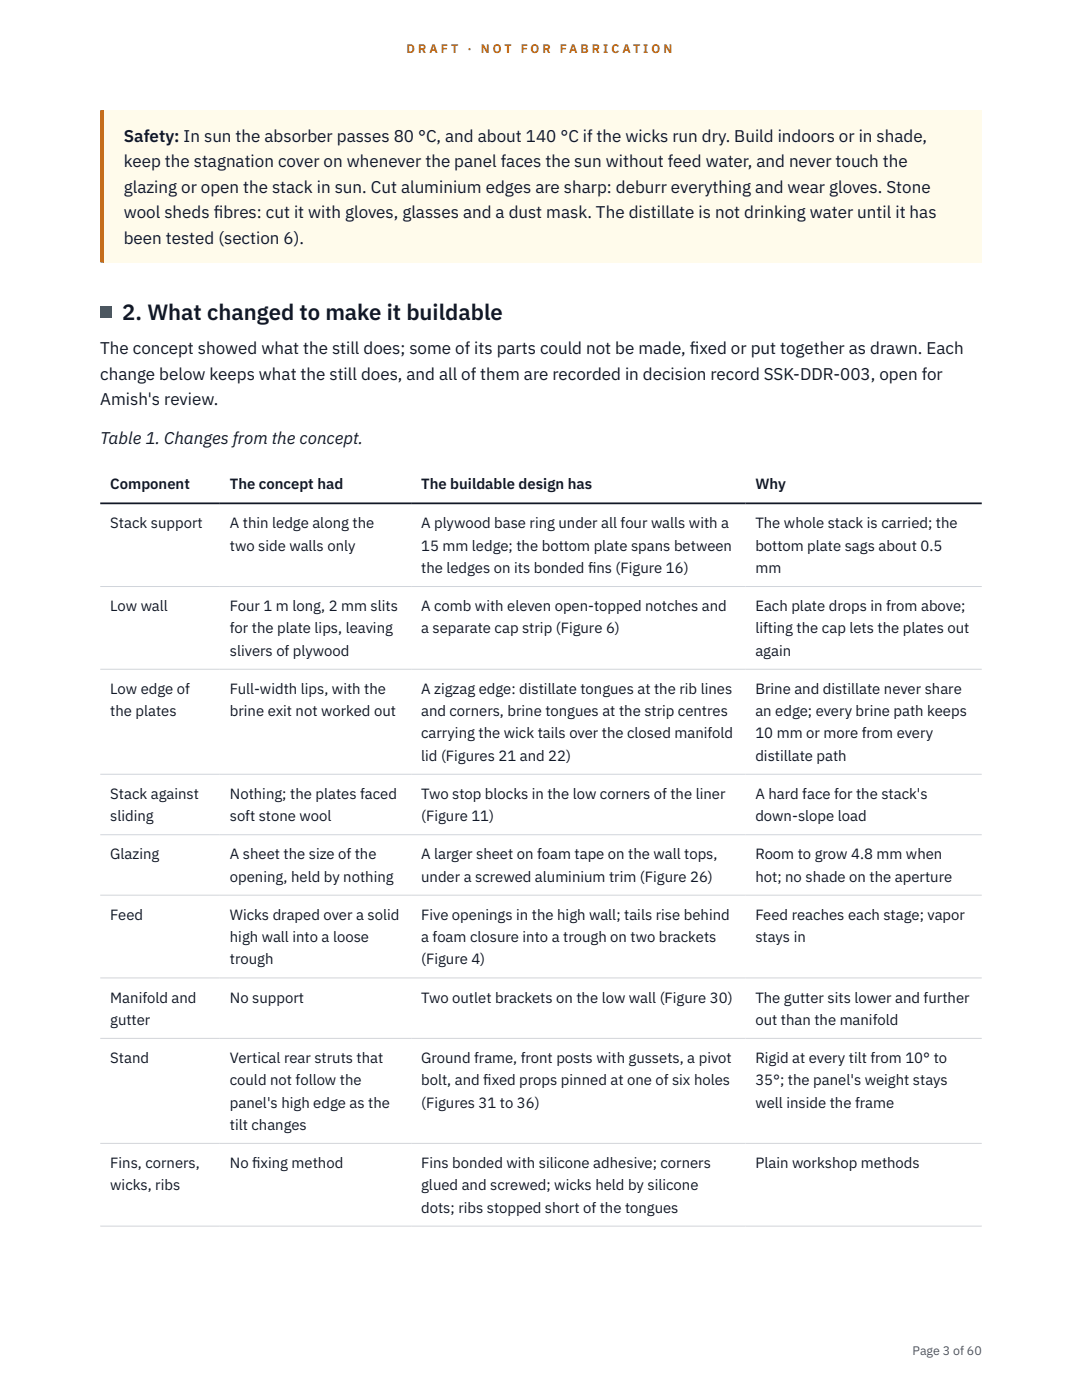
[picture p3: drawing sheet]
<svg xmlns="http://www.w3.org/2000/svg" width="216mm" height="279mm" viewBox="0 0 216 279" stroke-linecap="round" stroke-linejoin="round" font-family="sans-serif">
<defs><g id="words">
<text font-size="4.4" fill="#111827" x="24.4" y="63.8">2. What changed to make it buildable</text>
<g font-size="3.4" fill="#111827">
<text x="24.7" y="28.3">Safety: In sun the absorber passes 80 °C, and about 140 °C if the wicks run dry. Build indoors or in shade,</text>
<text x="24.7" y="33.4">keep the stagnation cover on whenever the panel faces the sun without feed water, and never touch the</text>
<text x="24.7" y="38.5">glazing or open the stack in sun. Cut aluminium edges are sharp: deburr everything and wear gloves. Stone</text>
<text x="24.7" y="43.6">wool sheds f</text>
<text x="42.6" y="43.6">ibres: cut it with gloves, glasses and a dust mask. The distillate is not drinking water until it has</text>
<text x="24.7" y="48.6">been tested (section 6).</text>
<text x="20" y="70.7">The concept showed what the still does; some of its parts could not be made, f</text>
<text x="137.6" y="70.7">ixed or put together as drawn. Each</text>
<text x="20" y="75.8">change below keeps what the still does, and all of them are recorded in decision record SSK-DDR-003, open for</text>
<text x="20" y="80.9">Amish's review.</text>
<text x="20" y="88.6">Table 1. Changes from the concept.</text>
</g>
<g font-size="3" fill="#111827">
<text x="22" y="97.7">Component</text>
<text x="45.9" y="97.7">The concept had</text>
<text x="84" y="97.7">The buildable design has</text>
<text x="150.7" y="97.7">Why</text>
<text x="22" y="105.5">Stack support</text>
<text x="45.9" y="105.5">A thin ledge along the</text>
<text x="84" y="105.5">A plywood base ring under all four walls with a</text>
<text x="150.7" y="105.5">The whole stack is carried; the</text>
<text x="45.9" y="109.9">two side walls only</text>
<text x="84" y="109.9">15 mm ledge; the bottom plate spans between</text>
<text x="150.7" y="109.9">bottom plate sags about 0.5</text>
<text x="84" y="114.4">the ledges on its bonded f</text>
<text x="117.3" y="114.4">ins (Figure 16)</text>
<text x="150.7" y="114.4">mm</text>
<text x="22" y="122">Low wall</text>
<text x="45.9" y="122">Four 1 m long, 2 mm slits</text>
<text x="84" y="122">A comb with eleven open-topped notches and</text>
<text x="150.7" y="122">Each plate drops in from above;</text>
<text x="45.9" y="126.4">for the plate lips, leaving</text>
<text x="45.9" y="130.9">slivers of plywood</text>
<text x="84" y="126.4">a separate cap strip (Figure 6)</text>
<text x="150.7" y="126.4">lifting the cap lets the plates out</text>
<text x="150.7" y="130.9">again</text>
<text x="22" y="138.5">Low edge of</text>
<text x="22" y="142.9">the plates</text>
<text x="45.9" y="138.5">Full-width lips, with the</text>
<text x="45.9" y="142.9">brine exit not worked out</text>
<text x="84" y="138.5">A zigzag edge: distillate tongues at the rib lines</text>
<text x="84" y="142.9">and corners, brine tongues at the strip centres</text>
<text x="150.7" y="138.5">Brine and distillate never share</text>
<text x="150.7" y="142.9">an edge; every brine path keeps</text>
<text x="84" y="147.4">carrying the wick tails over the closed manifold</text>
<text x="150.7" y="147.4">10 mm or more from every</text>
<text x="84" y="151.8">lid (Figures 21 and 22)</text>
<text x="150.7" y="151.8">distillate path</text>
<text x="22" y="159.4">Stack against</text>
<text x="45.9" y="159.4">Nothing; the plates faced</text>
<text x="84" y="159.4">Two stop blocks in the low corners of the liner</text>
<text x="150.7" y="159.4">A hard face for the stack's</text>
<text x="22" y="163.9">sliding</text>
<text x="45.9" y="163.9">soft stone wool</text>
<text x="84" y="163.9">(Figure 11)</text>
<text x="150.7" y="163.9">down-slope load</text>
<text x="22" y="171.5">Glazing</text>
<text x="45.9" y="171.5">A sheet the size of the</text>
<text x="84" y="171.5">A larger sheet on foam tape on the wall tops,</text>
<text x="150.7" y="171.5">Room to grow 4.8 mm when</text>
<text x="45.9" y="176">opening, held by nothing</text>
<text x="84" y="176">under a screwed aluminium trim (Figure 26)</text>
<text x="150.7" y="176">hot; no shade on the aperture</text>
<text x="22" y="183.6">Feed</text>
<text x="45.9" y="183.6">Wicks draped over a solid</text>
<text x="84" y="183.6">Five openings in the high wall; tails rise behind</text>
<text x="150.7" y="183.6">Feed reaches each stage; vapor</text>
<text x="45.9" y="188">high wall into a loose</text>
<text x="84" y="188">a foam closure into a trough on two brackets</text>
<text x="150.7" y="188">stays in</text>
<text x="45.9" y="192.5">trough</text>
<text x="84" y="192.5">(Figure 4)</text>
<text x="22" y="200.1">Manifold and</text>
<text x="45.9" y="200.1">No support</text>
<text x="84" y="200.1">Two outlet brackets on the low wall (Figure 30)</text>
<text x="150.7" y="200.1">The gutter sits lower and further</text>
<text x="22" y="204.5">gutter</text>
<text x="150.7" y="204.5">out than the manifold</text>
<text x="22" y="212.2">Stand</text>
<text x="45.9" y="212.2">Vertical rear struts that</text>
<text x="84" y="212.2">Ground frame, front posts with gussets, a pivot</text>
<text x="150.7" y="212.2">Rigid at every tilt from 10° to</text>
<text x="45.9" y="216.6">could not follow the</text>
<text x="45.9" y="221">panel's high edge as the</text>
<text x="84" y="216.6">bolt, and f</text>
<text x="84" y="221">(Figures 31 to 36)</text>
<text x="96.4" y="216.6">ixed props pinned at one of six holes</text>
<text x="150.7" y="216.6">35°; the panel's weight stays</text>
<text x="150.7" y="221">well inside the frame</text>
<text x="45.9" y="225.5">tilt changes</text>
<text x="22" y="233.1">Fins, corners,</text>
<text x="45.9" y="233.1">No f</text>
<text x="50.3" y="233.1">ixing method</text>
<text x="84" y="233.1">Fins bonded with silicone adhesive; corners</text>
<text x="150.7" y="233.1">Plain workshop methods</text>
<text x="22" y="237.6">wicks, ribs</text>
<text x="84" y="237.6">glued and screwed; wicks held by silicone</text>
<text x="84" y="242">dots; ribs stopped short of the tongues</text>
</g>
<g font-size="2.5" fill="#b45309">
<text x="81.1" y="10.5">D R A F T</text>
<text x="93.3" y="10.5">·</text>
<text x="95.9" y="10.5">N O T</text>
<text x="103.9" y="10.5">F O R</text>
<text x="111.7" y="10.5">F A B R I C A T I O N</text>
</g>
<text font-size="2.5" fill="#4b5563" x="182.1" y="270.3">Page 3 of 60</text>
</g></defs>
<path d="M20 22h175.9v30.4h-175.9z" fill="#fffbeb"/>
<path d="M20.7 22l.1 30.4zM20 22h.8v30.4h-.8z" fill-rule="evenodd" fill="#d97706"/>
<path d="M20 117.1h175.9M20 133.6h175.9M20 154.5h175.9M20 166.6h175.9M20 178.7h175.9M20 195.2h175.9M20 207.2h175.9M20 228.2h175.9M20 244.7h175.9" fill="none" stroke="#d1d5db" stroke-width=".2"/>
<path d="M20 100.5h175.9" fill="none" stroke="#111827" stroke-width=".35"/>
<path d="M20 61.2h2.2v2.2h-2.2z" fill="#0f766e"/>
<use href="#words"/>
</svg>
